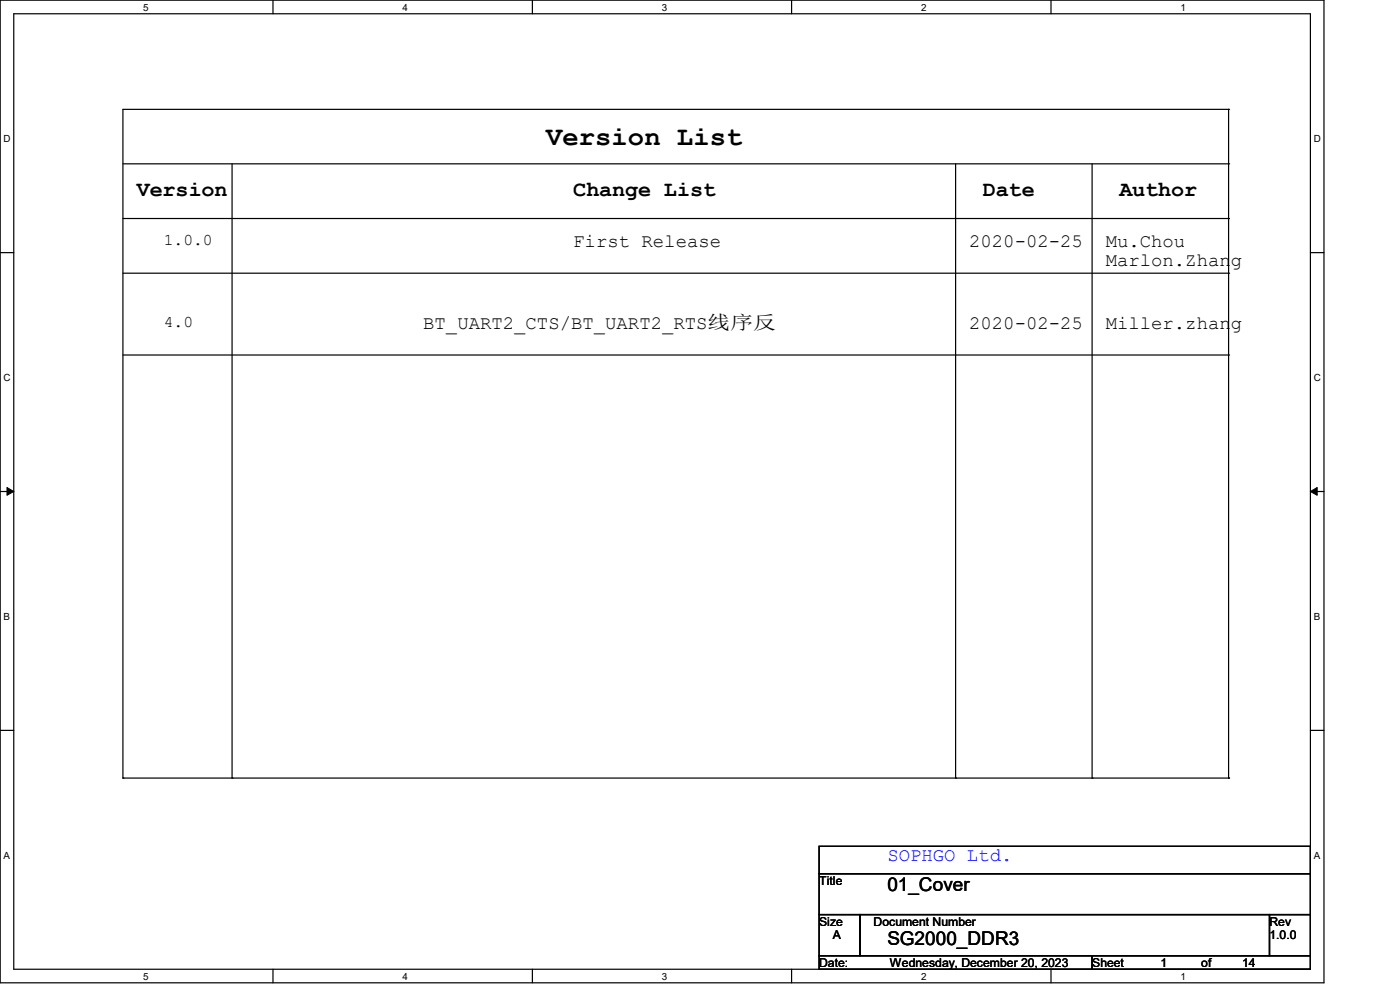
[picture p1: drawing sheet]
<svg xmlns="http://www.w3.org/2000/svg" width="297mm" height="210mm" viewBox="0 0 297 210" stroke-linecap="round" stroke-linejoin="round" font-family="sans-serif">
<defs><g id="words">
<text font-size="5.8" x="115.9" y="30.9">Version List</text>
<g font-size="4.6">
<text x="29" y="41.5">Version</text>
<text x="121.6" y="41.5">Change List</text>
<text x="208.5" y="41.5">Date</text>
<text x="237.5" y="41.5">Author</text>
</g>
<g font-size="4">
<text x="121.6" y="52.5">First Release</text>
<text x="205.6" y="52.5">2020-02-25</text>
<text x="234.6" y="52.5">Mu.Chou</text>
<text x="234.6" y="56.5">Marlon.Zhang</text>
<text x="89.8" y="69.8">BT_UART2_CTS/BT_UART2_RTS线序反</text>
<text x="205.6" y="69.8">2020-02-25</text>
<text x="234.6" y="69.8">Miller.zhang</text>
<text x="188.3" y="188.9">01_Cover</text>
<text x="188.3" y="200.5">SG2000_DDR3</text>
</g>
<text font-size="4" fill="#00f" x="188.3" y="182.8">SOPHGO Ltd.</text>
<g font-size="3.5">
<text x="34.8" y="52">1.0.0</text>
<text x="34.8" y="69.4">4.0</text>
</g>
<g font-size="2.6">
<text x="173.8" y="187.7">Title</text>
<text x="173.8" y="196.3">Size</text>
<text x="185.3" y="196.3">Document Number</text>
<text x="269.3" y="196.3">Rev</text>
<text x="176.7" y="199.3">A</text>
<text x="269.3" y="199.3">1.0.0</text>
<text x="173.8" y="205.1">Date:</text>
<text x="188.8" y="205.1">Wednesday, December 20, 2023</text>
<text x="231.7" y="205.1">Sheet</text>
<text x="246.2" y="205.1">1</text>
<text x="254.8" y="205.1">of</text>
<text x="263.5" y="205.1">14</text>
</g>
<g font-size="2.1">
<text x="30.4" y="2.2">5</text>
<text x="85.4" y="2.2">4</text>
<text x="140.4" y="2.2">3</text>
<text x="195.4" y="2.2">2</text>
<text x="250.4" y="2.2">1</text>
<text x=".8" y="30.1">D</text>
<text x="278.7" y="30.1">D</text>
<text x=".8" y="80.8">C</text>
<text x="278.7" y="80.8">C</text>
<text x=".8" y="131.5">B</text>
<text x="278.7" y="131.5">B</text>
<text x=".8" y="182.2">A</text>
<text x="278.7" y="182.2">A</text>
<text x="30.4" y="207.8">5</text>
<text x="85.4" y="207.8">4</text>
<text x="140.4" y="207.8">3</text>
<text x="195.4" y="207.8">2</text>
<text x="250.4" y="207.8">1</text>
</g>
</g></defs>
<path d="M0 0h280.9v208.5h-280.9zM2.9 2.9h275.1v202.7h-275.1z" fill="none" stroke="#000" stroke-width=".25"/>
<g fill="#fff">
<path d="M30.4 .3h1.1v2.4h-1.1z"/>
<path d="M30.4 205.9h1.1v2.3h-1.1z"/>
</g>
<path d="M57.9 0v2.9M57.9 205.6v2.9" fill="none" stroke="#000" stroke-width=".25"/>
<g fill="#fff">
<path d="M85.4 .3h1.1v2.4h-1.1z"/>
<path d="M85.4 205.9h1.1v2.3h-1.1z"/>
</g>
<path d="M112.9 0v2.9M112.9 205.6v2.9" fill="none" stroke="#000" stroke-width=".25"/>
<g fill="#fff">
<path d="M140.4 .3h1.2v2.4h-1.2z"/>
<path d="M140.4 205.9h1.2v2.3h-1.2z"/>
</g>
<path d="M167.9 0v2.9M167.9 205.6v2.9" fill="none" stroke="#000" stroke-width=".25"/>
<g fill="#fff">
<path d="M195.4 .3h1.2v2.4h-1.2z"/>
<path d="M195.4 205.9h1.2v2.3h-1.2z"/>
</g>
<path d="M223 0v2.9M223 205.6v2.9" fill="none" stroke="#000" stroke-width=".25"/>
<g fill="#fff">
<path d="M250.4 .3h1.2v2.4h-1.2z"/>
<path d="M250.4 205.9h1.2v2.3h-1.2z"/>
<path d="M.8 28.2h1.4v2.4h-1.4z"/>
<path d="M278.7 28.2h1.5v2.4h-1.5z"/>
<path d="M.8 78.9h1.4v2.3h-1.4z"/>
<path d="M278.7 78.9h1.5v2.3h-1.5z"/>
</g>
<path d="M0 53.6h2.9M278 53.6h2.9" fill="none" stroke="#000" stroke-width=".25"/>
<g fill="#fff">
<path d="M.8 129.6h1.3v2.3h-1.3z"/>
<path d="M278.7 129.6h1.4v2.3h-1.4z"/>
</g>
<path d="M0 104.3h2.9M278 104.3h2.9" fill="none" stroke="#000" stroke-width=".25"/>
<path d="M1.5 103.4l1.4 .9-1.4 .8zM278 104.3l1.4-.9v1.7z" fill="#000" stroke="#000" stroke-width=".21"/>
<g fill="#fff">
<path d="M.8 180.3h1.3v2.3h-1.3z"/>
<path d="M278.7 180.3h1.4v2.3h-1.4z"/>
</g>
<g fill="none" stroke="#000" stroke-width=".25">
<path d="M26.1 34.8h234.5M49.2 34.8v130.3M202.7 34.8v130.3M231.7 34.8v130.3M260.6 23.2h.1M260.6 34.8h.1M260.6 23.2h-234.5v141.9M260.6 23.2v141.9M26.1 46.4h234.5M26.1 58h234.5M260.6 46.4h.1M260.6 58h.1"/>
<path d="M26.1 75.3h234.5M260.6 75.3h.1M0 154.9h2.9M278 154.9h2.9M26.1 165.1h.1M26.1 165.1h234.5M49.2 165.1h.1M173.8 179.5h104.2v5.8h-104.2zM202.7 165.1h.1M231.7 165.1h.1M260.6 165.1h.1M173.8 185.3h104.2v8.7h-104.2z"/>
<path d="M173.8 194h8.7v8.7h-8.7zM182.5 194h86.8v8.7h-86.8zM269.3 194h8.7v8.7h-8.7zM173.8 202.7h57.9v2.9h-57.9zM231.7 202.7h46.3v2.9h-46.3z"/>
</g>
<use href="#words"/>
</svg>
